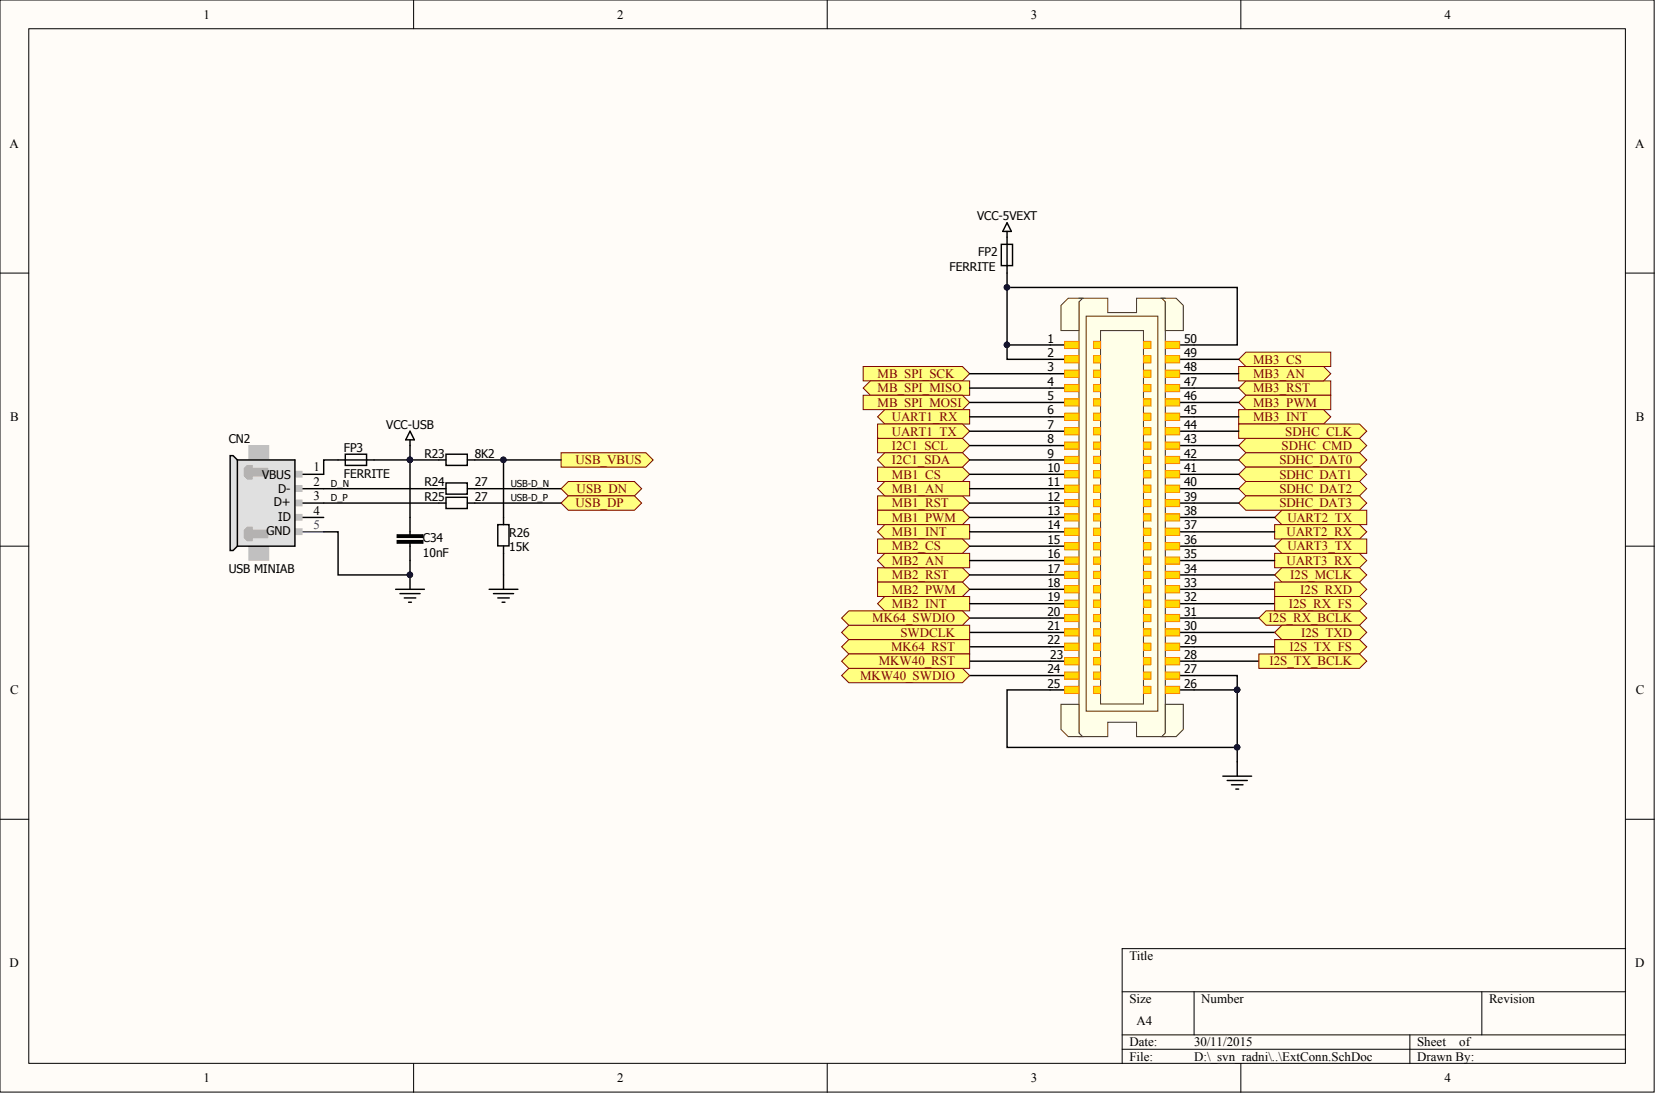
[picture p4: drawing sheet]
<svg xmlns="http://www.w3.org/2000/svg" width="292mm" height="193mm" viewBox="0 0 292 193" stroke-linecap="round" stroke-linejoin="round" font-family="sans-serif">
<defs><g id="words">
<g font-size="2.3">
<text x="35.9" y="3.3">1</text>
<text x="108.9" y="3.3">2</text>
<text x="181.8" y="3.3">3</text>
<text x="254.8" y="3.3">4</text>
<text x="1.7" y="26.1">A</text>
<text x="288.4" y="26.1">A</text>
<text x="1.8" y="74.3">B</text>
<text x="288.5" y="74.3">B</text>
<text x="55.3" y="83.2">1</text>
<text x="55.3" y="85.7">2</text>
<text x="55.3" y="88.2">3</text>
<text x="55.3" y="90.8">4</text>
<text x="1.8" y="122.5">C</text>
<text x="288.5" y="122.5">C</text>
<text x="1.7" y="170.6">D</text>
<text x="199.2" y="169.4">Title</text>
<text x="288.4" y="170.6">D</text>
<text x="199.2" y="177">Size</text>
<text x="211.9" y="177">Number</text>
<text x="262.6" y="177">Revision</text>
<text x="199.2" y="184.6">Date:</text>
<text x="200.5" y="180.8">A4</text>
<text x="210.6" y="184.6">30/11/2015</text>
<text x="250" y="184.6">Sheet</text>
<text x="257.4" y="184.6">of</text>
<text x="35.9" y="190.9">1</text>
<text x="108.9" y="190.9">2</text>
<text x="181.8" y="190.9">3</text>
<text x="199.2" y="187.1">File:</text>
<text x="210.6" y="187.1">D:\_svn_radni\..\ExtConn.SchDoc</text>
<text x="250" y="187.1">Drawn By:</text>
<text x="254.8" y="190.9">4</text>
</g>
<g font-size="2.3" fill="#800000">
<text x="221" y="64.1">MB3_CS</text>
<text x="154.8" y="66.7">MB_SPI_SCK</text>
<text x="154.8" y="69.2">MB_SPI_MISO</text>
<text x="154.8" y="71.7">MB_SPI_MOSI</text>
<text x="221" y="69.2">MB3_RST</text>
<text x="221" y="66.7">MB3_AN</text>
<text x="221" y="71.7">MB3_PWM</text>
<text x="157.3" y="74.3">UART1_RX</text>
<text x="157.3" y="76.8">UART1_TX</text>
<text x="221" y="74.3">MB3_INT</text>
<text x="226.7" y="76.8">SDHC_CLK</text>
<text x="101.5" y="81.9">USB_VBUS</text>
<text x="157.3" y="79.4">I2C1_SCL</text>
<text x="157.3" y="81.9">I2C1_SDA</text>
<text x="225.7" y="81.9">SDHC_DAT0</text>
<text x="226.1" y="79.4">SDHC_CMD</text>
<text x="101.5" y="89.5">USB_DP</text>
<text x="101.7" y="87">USB_DN</text>
<text x="157.3" y="84.4">MB1_CS</text>
<text x="157.3" y="89.5">MB1_RST</text>
<text x="157.3" y="87">MB1_AN</text>
<text x="225.7" y="84.4">SDHC_DAT1</text>
<text x="225.7" y="87">SDHC_DAT2</text>
<text x="225.7" y="89.5">SDHC_DAT3</text>
<text x="157.3" y="92">MB1_PWM</text>
<text x="157.3" y="94.6">MB1_INT</text>
<text x="226.9" y="94.6">UART2_RX</text>
<text x="227.1" y="92">UART2_TX</text>
<text x="157.3" y="97.1">MB2_CS</text>
<text x="157.3" y="99.6">MB2_AN</text>
<text x="226.9" y="99.6">UART3_RX</text>
<text x="227.1" y="97.1">UART3_TX</text>
<text x="157.3" y="102.2">MB2_RST</text>
<text x="157.3" y="104.7">MB2_PWM</text>
<text x="157.3" y="107.2">MB2_INT</text>
<text x="227.3" y="107.2">I2S_RX_FS</text>
<text x="227.6" y="102.2">I2S_MCLK</text>
<text x="229.4" y="104.7">I2S_RXD</text>
<text x="153.9" y="109.8">MK64_SWDIO</text>
<text x="158.8" y="112.3">SWDCLK</text>
<text x="223.8" y="109.8">I2S_RX_BCLK</text>
<text x="229.5" y="112.3">I2S_TXD</text>
<text x="151.7" y="119.9">MKW40_SWDIO</text>
<text x="155" y="117.4">MKW40_RST</text>
<text x="157.2" y="114.8">MK64_RST</text>
<text x="223.9" y="117.4">I2S_TX_BCLK</text>
<text x="227.5" y="114.8">I2S_TX_FS</text>
</g>
<text font-size="2.3" fill="#0000bf" x="55.3" y="93.3">5</text>
<g font-size="2.1">
<text x="172.3" y="38.9">VCC-5VEXT</text>
<text x="167.5" y="47.7">FERRITE</text>
<text x="172.6" y="45.2">FP2</text>
<text x="184.7" y="60.4">1</text>
<text x="184.7" y="65.5">3</text>
<text x="184.7" y="63">2</text>
<text x="208.8" y="63">49</text>
<text x="208.8" y="65.5">48</text>
<text x="208.8" y="60.4">50</text>
<text x="184.7" y="70.6">5</text>
<text x="184.7" y="68">4</text>
<text x="208.8" y="68">47</text>
<text x="208.8" y="70.6">46</text>
<text x="68.1" y="75.6">VCC-USB</text>
<text x="184.7" y="75.6">7</text>
<text x="184.7" y="73.1">6</text>
<text x="208.8" y="73.1">45</text>
<text x="208.8" y="75.6">44</text>
<text x="40.3" y="78.2">CN2</text>
<text x="60.6" y="79.7">FP3</text>
<text x="74.9" y="80.7">R23</text>
<text x="83.7" y="80.7">8K2</text>
<text x="184.7" y="80.7">9</text>
<text x="184.7" y="78.2">8</text>
<text x="184.7" y="83.2">10</text>
<text x="208.8" y="83.2">41</text>
<text x="208.8" y="78.2">43</text>
<text x="208.8" y="80.7">42</text>
<text x="46.2" y="84.5">VBUS</text>
<text x="48.3" y="89.3">D+</text>
<text x="49.1" y="87">D-</text>
<text x="60.6" y="84.3">FERRITE</text>
<text x="74.9" y="88.3">R25</text>
<text x="74.9" y="85.8">R24</text>
<text x="83.7" y="88.3">27</text>
<text x="83.7" y="85.8">27</text>
<text x="184.7" y="85.8">11</text>
<text x="184.7" y="88.3">12</text>
<text x="208.8" y="88.3">39</text>
<text x="208.8" y="85.8">40</text>
<text x="47" y="94.4">GND</text>
<text x="49.1" y="91.9">ID</text>
<text x="74.6" y="95.7">C34</text>
<text x="89.8" y="94.7">R26</text>
<text x="184.7" y="90.8">13</text>
<text x="184.7" y="95.9">15</text>
<text x="184.7" y="93.4">14</text>
<text x="208.8" y="93.4">37</text>
<text x="208.8" y="95.9">36</text>
<text x="208.8" y="90.8">38</text>
<text x="40.3" y="101">USB MINIAB</text>
<text x="74.6" y="98.2">10nF</text>
<text x="89.8" y="97.2">15K</text>
<text x="184.7" y="101">17</text>
<text x="184.7" y="98.5">16</text>
<text x="208.8" y="98.5">35</text>
<text x="208.8" y="101">34</text>
<text x="184.7" y="106.1">19</text>
<text x="184.7" y="103.5">18</text>
<text x="208.8" y="103.5">33</text>
<text x="208.8" y="106.1">32</text>
<text x="184.7" y="111.1">21</text>
<text x="184.7" y="108.6">20</text>
<text x="184.7" y="113.7">22</text>
<text x="208.8" y="113.7">29</text>
<text x="208.8" y="108.6">31</text>
<text x="208.8" y="111.1">30</text>
<text x="184.7" y="118.7">24</text>
<text x="185.2" y="116.2">23</text>
<text x="208.8" y="118.7">27</text>
<text x="208.8" y="116.2">28</text>
<text x="184.7" y="121.3">25</text>
<text x="208.8" y="121.3">26</text>
</g>
<g font-size="1.7">
<text x="58.4" y="85.9">D_N</text>
<text x="58.4" y="88.4">D_P</text>
<text x="90.1" y="85.9">USB-D_N</text>
<text x="90.1" y="88.4">USB-D_P</text>
</g>
</g></defs>
<g fill="#fffcf8" stroke="#000" stroke-width=".18">
<path d="M0 0h291.8v192.6h-291.8z"/>
<path d="M5.1 5.1h281.6v182.5h-281.6z"/>
</g>
<g fill="none" stroke="#000" stroke-width=".18">
<path d="M73 0v5.1M145.9 0v5.1M218.9 0v5.1M0 48.2h5.1M286.8 48.2h5M0 96.3h5.1M286.8 96.3h5M0 144.5h5.1M286.8 144.5h5M197.9 174.9h88.9M210.6 174.9v7.6M261.4 174.9v7.6"/>
<path d="M286.8 167.3h-88.9v20.3M73 187.6v5.1M145.9 187.6v5.1M197.9 182.5h88.9M197.9 185.1h88.9M218.9 187.6v5.1M248.7 182.5v5.1"/>
</g>
<g fill="none" stroke="#000" stroke-width=".25">
<path d="M185.2 60.8h2.6M185.2 63.4h2.6M185.2 65.9h2.6M185.2 68.5h2.6M185.2 71h2.6M185.2 73.5h2.6M185.2 76.1h2.6M185.2 78.6h2.6M208.1 60.8h2.5M208.1 63.4h2.5M208.1 65.9h2.5M208.1 68.5h2.5"/>
<path d="M208.1 71h2.5M208.1 73.5h2.5M208.1 76.1h2.5M208.1 78.6h2.5M185.2 81.1h2.6M185.2 83.7h2.6M185.2 86.2h2.6M185.2 88.7h2.6M185.2 91.3h2.6M185.2 93.8h2.6M185.2 96.3h2.6M185.2 98.9h2.6"/>
<path d="M208.1 81.1h2.5M208.1 83.7h2.5M208.1 86.2h2.5M208.1 88.7h2.5M208.1 91.3h2.5M208.1 93.8h2.5M208.1 96.3h2.5M208.1 98.9h2.5M185.2 101.4h2.6M185.2 103.9h2.6M185.2 106.5h2.6M185.2 109h2.6"/>
<path d="M185.2 111.6h2.6M185.2 114.1h2.6M185.2 116.6h2.6M185.2 119.2h2.6M208.1 101.4h2.5M208.1 103.9h2.5M208.1 106.5h2.5M208.1 109h2.5M208.1 111.6h2.5M208.1 114.1h2.5M208.1 116.6h2.5M208.1 119.2h2.5"/>
<path d="M185.2 121.7h2.6M208.1 121.7h2.5"/>
</g>
<path d="M190.3 52.6h5.1v2.5h5.1v-2.5h5v77.3h-5v-2.5h-5.1v2.5h-5.1z" fill-rule="evenodd" fill="#ffffe8"/>
<path d="M190.3 52.6h5.1v2.5h5.1v-2.5h5v77.3h-5v-2.5h-5.1v2.5h-5.1z" fill="none" stroke="#4d3506" stroke-width=".18"/>
<g fill="#ffffe8" stroke="#4d3506" stroke-width=".18">
<path d="M191.6 55.8h12.6v69.6h-12.6z"/>
<path d="M194.1 58.3h7.6v65.9h-7.6z"/>
</g>
<path d="M187.1 53.9l1.3-1.3h2.6l-.7 .6v5.1h-3.2z" fill-rule="evenodd" fill="#ffffe8"/>
<path d="M187.1 53.9l1.3-1.3h2.6l-.7 .6v5.1h-3.2z" fill="none" stroke="#4d3506" stroke-width=".18"/>
<path d="M204.9 52.6h2.6l1.2 1.3v4.4h-3.2v-5.1z" fill-rule="evenodd" fill="#ffffe8"/>
<path d="M204.9 52.6h2.6l1.2 1.3v4.4h-3.2v-5.1z" fill="none" stroke="#4d3506" stroke-width=".18"/>
<path d="M187.1 124.2h3.2v5.1l.7 .6h-2.6l-1.3-1.2z" fill-rule="evenodd" fill="#ffffe8"/>
<path d="M187.1 124.2h3.2v5.1l.7 .6h-2.6l-1.3-1.2z" fill="none" stroke="#4d3506" stroke-width=".18"/>
<path d="M205.5 124.2h3.2v4.5l-1.2 1.2h-2.6l.6-.6z" fill-rule="evenodd" fill="#ffffe8"/>
<path d="M205.5 124.2h3.2v4.5l-1.2 1.2h-2.6l.6-.6z" fill="none" stroke="#4d3506" stroke-width=".18"/>
<path d="M205.5 60.2h2.6v1.3h-2.6z" fill-rule="evenodd" fill="#ffd900"/>
<path d="M205.5 60.2h2.6v1.3h-2.6z" fill="none" stroke="#fd8300" stroke-width=".18"/>
<path d="M205.5 62.7h2.6v1.3h-2.6z" fill-rule="evenodd" fill="#ffd900"/>
<path d="M205.5 62.7h2.6v1.3h-2.6z" fill="none" stroke="#fd8300" stroke-width=".18"/>
<path d="M205.5 65.3h2.6v1.3h-2.6z" fill-rule="evenodd" fill="#ffd900"/>
<path d="M205.5 65.3h2.6v1.3h-2.6z" fill="none" stroke="#fd8300" stroke-width=".18"/>
<path d="M205.5 67.8h2.6v1.3h-2.6z" fill-rule="evenodd" fill="#ffd900"/>
<path d="M205.5 67.8h2.6v1.3h-2.6z" fill="none" stroke="#fd8300" stroke-width=".18"/>
<path d="M205.5 70.4h2.6v1.2h-2.6z" fill-rule="evenodd" fill="#ffd900"/>
<path d="M205.5 70.4h2.6v1.2h-2.6z" fill="none" stroke="#fd8300" stroke-width=".18"/>
<path d="M205.5 72.9h2.6v1.3h-2.6z" fill-rule="evenodd" fill="#ffd900"/>
<path d="M205.5 72.9h2.6v1.3h-2.6z" fill="none" stroke="#fd8300" stroke-width=".18"/>
<path d="M205.5 75.4h2.6v1.3h-2.6z" fill-rule="evenodd" fill="#ffd900"/>
<path d="M205.5 75.4h2.6v1.3h-2.6z" fill="none" stroke="#fd8300" stroke-width=".18"/>
<path d="M205.5 78h2.6v1.2h-2.6z" fill-rule="evenodd" fill="#ffd900"/>
<path d="M205.5 78h2.6v1.2h-2.6z" fill="none" stroke="#fd8300" stroke-width=".18"/>
<path d="M205.5 80.5h2.6v1.3h-2.6z" fill-rule="evenodd" fill="#ffd900"/>
<path d="M205.5 80.5h2.6v1.3h-2.6z" fill="none" stroke="#fd8300" stroke-width=".18"/>
<path d="M205.5 83h2.6v1.3h-2.6z" fill-rule="evenodd" fill="#ffd900"/>
<path d="M205.5 83h2.6v1.3h-2.6z" fill="none" stroke="#fd8300" stroke-width=".18"/>
<path d="M205.5 88.1h2.6v1.3h-2.6z" fill-rule="evenodd" fill="#ffd900"/>
<path d="M205.5 88.1h2.6v1.3h-2.6z" fill="none" stroke="#fd8300" stroke-width=".18"/>
<path d="M205.5 93.2h2.6v1.2h-2.6z" fill-rule="evenodd" fill="#ffd900"/>
<path d="M205.5 93.2h2.6v1.2h-2.6z" fill="none" stroke="#fd8300" stroke-width=".18"/>
<path d="M205.5 98.2h2.6v1.3h-2.6z" fill-rule="evenodd" fill="#ffd900"/>
<path d="M205.5 98.2h2.6v1.3h-2.6z" fill="none" stroke="#fd8300" stroke-width=".18"/>
<path d="M205.5 103.3h2.6v1.3h-2.6z" fill-rule="evenodd" fill="#ffd900"/>
<path d="M205.5 103.3h2.6v1.3h-2.6z" fill="none" stroke="#fd8300" stroke-width=".18"/>
<path d="M205.5 108.4h2.6v1.3h-2.6z" fill-rule="evenodd" fill="#ffd900"/>
<path d="M205.5 108.4h2.6v1.3h-2.6z" fill="none" stroke="#fd8300" stroke-width=".18"/>
<path d="M205.5 113.5h2.6v1.2h-2.6z" fill-rule="evenodd" fill="#ffd900"/>
<path d="M205.5 113.5h2.6v1.2h-2.6z" fill="none" stroke="#fd8300" stroke-width=".18"/>
<path d="M205.5 118.5h2.6v1.3h-2.6z" fill-rule="evenodd" fill="#ffd900"/>
<path d="M205.5 118.5h2.6v1.3h-2.6z" fill="none" stroke="#fd8300" stroke-width=".18"/>
<path d="M205.5 85.6h2.6v1.2h-2.6z" fill-rule="evenodd" fill="#ffd900"/>
<path d="M205.5 85.6h2.6v1.2h-2.6z" fill="none" stroke="#fd8300" stroke-width=".18"/>
<path d="M205.5 90.6h2.6v1.3h-2.6z" fill-rule="evenodd" fill="#ffd900"/>
<path d="M205.5 90.6h2.6v1.3h-2.6z" fill="none" stroke="#fd8300" stroke-width=".18"/>
<path d="M205.5 95.7h2.6v1.3h-2.6z" fill-rule="evenodd" fill="#ffd900"/>
<path d="M205.5 95.7h2.6v1.3h-2.6z" fill="none" stroke="#fd8300" stroke-width=".18"/>
<path d="M205.5 100.8h2.6v1.2h-2.6z" fill-rule="evenodd" fill="#ffd900"/>
<path d="M205.5 100.8h2.6v1.2h-2.6z" fill="none" stroke="#fd8300" stroke-width=".18"/>
<path d="M205.5 105.8h2.6v1.3h-2.6z" fill-rule="evenodd" fill="#ffd900"/>
<path d="M205.5 105.8h2.6v1.3h-2.6z" fill="none" stroke="#fd8300" stroke-width=".18"/>
<path d="M205.5 110.9h2.6v1.3h-2.6z" fill-rule="evenodd" fill="#ffd900"/>
<path d="M205.5 110.9h2.6v1.3h-2.6z" fill="none" stroke="#fd8300" stroke-width=".18"/>
<path d="M205.5 116h2.6v1.3h-2.6z" fill-rule="evenodd" fill="#ffd900"/>
<path d="M205.5 116h2.6v1.3h-2.6z" fill="none" stroke="#fd8300" stroke-width=".18"/>
<path d="M205.5 121.1h2.6v1.2h-2.6z" fill-rule="evenodd" fill="#ffd900"/>
<path d="M205.5 121.1h2.6v1.2h-2.6z" fill="none" stroke="#fd8300" stroke-width=".18"/>
<path d="M187.8 60.2h2.5v1.3h-2.5z" fill-rule="evenodd" fill="#ffd900"/>
<path d="M187.8 60.2h2.5v1.3h-2.5z" fill="none" stroke="#fd8300" stroke-width=".18"/>
<path d="M187.8 62.7h2.5v1.3h-2.5z" fill-rule="evenodd" fill="#ffd900"/>
<path d="M187.8 62.7h2.5v1.3h-2.5z" fill="none" stroke="#fd8300" stroke-width=".18"/>
<path d="M187.8 65.3h2.5v1.3h-2.5z" fill-rule="evenodd" fill="#ffd900"/>
<path d="M187.8 65.3h2.5v1.3h-2.5z" fill="none" stroke="#fd8300" stroke-width=".18"/>
<path d="M187.8 67.8h2.5v1.3h-2.5z" fill-rule="evenodd" fill="#ffd900"/>
<path d="M187.8 67.8h2.5v1.3h-2.5z" fill="none" stroke="#fd8300" stroke-width=".18"/>
<path d="M187.8 70.4h2.5v1.2h-2.5z" fill-rule="evenodd" fill="#ffd900"/>
<path d="M187.8 70.4h2.5v1.2h-2.5z" fill="none" stroke="#fd8300" stroke-width=".18"/>
<path d="M187.8 72.9h2.5v1.3h-2.5z" fill-rule="evenodd" fill="#ffd900"/>
<path d="M187.8 72.9h2.5v1.3h-2.5z" fill="none" stroke="#fd8300" stroke-width=".18"/>
<path d="M187.8 75.4h2.5v1.3h-2.5z" fill-rule="evenodd" fill="#ffd900"/>
<path d="M187.8 75.4h2.5v1.3h-2.5z" fill="none" stroke="#fd8300" stroke-width=".18"/>
<path d="M187.8 78h2.5v1.2h-2.5z" fill-rule="evenodd" fill="#ffd900"/>
<path d="M187.8 78h2.5v1.2h-2.5z" fill="none" stroke="#fd8300" stroke-width=".18"/>
<path d="M187.8 80.5h2.5v1.3h-2.5z" fill-rule="evenodd" fill="#ffd900"/>
<path d="M187.8 80.5h2.5v1.3h-2.5z" fill="none" stroke="#fd8300" stroke-width=".18"/>
<path d="M187.8 83h2.5v1.3h-2.5z" fill-rule="evenodd" fill="#ffd900"/>
<path d="M187.8 83h2.5v1.3h-2.5z" fill="none" stroke="#fd8300" stroke-width=".18"/>
<path d="M187.8 88.1h2.5v1.3h-2.5z" fill-rule="evenodd" fill="#ffd900"/>
<path d="M187.8 88.1h2.5v1.3h-2.5z" fill="none" stroke="#fd8300" stroke-width=".18"/>
<path d="M187.8 93.2h2.5v1.2h-2.5z" fill-rule="evenodd" fill="#ffd900"/>
<path d="M187.8 93.2h2.5v1.2h-2.5z" fill="none" stroke="#fd8300" stroke-width=".18"/>
<path d="M187.8 98.2h2.5v1.3h-2.5z" fill-rule="evenodd" fill="#ffd900"/>
<path d="M187.8 98.2h2.5v1.3h-2.5z" fill="none" stroke="#fd8300" stroke-width=".18"/>
<path d="M187.8 103.3h2.5v1.3h-2.5z" fill-rule="evenodd" fill="#ffd900"/>
<path d="M187.8 103.3h2.5v1.3h-2.5z" fill="none" stroke="#fd8300" stroke-width=".18"/>
<path d="M187.8 108.4h2.5v1.3h-2.5z" fill-rule="evenodd" fill="#ffd900"/>
<path d="M187.8 108.4h2.5v1.3h-2.5z" fill="none" stroke="#fd8300" stroke-width=".18"/>
<path d="M187.8 113.5h2.5v1.2h-2.5z" fill-rule="evenodd" fill="#ffd900"/>
<path d="M187.8 113.5h2.5v1.2h-2.5z" fill="none" stroke="#fd8300" stroke-width=".18"/>
<path d="M187.8 118.5h2.5v1.3h-2.5z" fill-rule="evenodd" fill="#ffd900"/>
<path d="M187.8 118.5h2.5v1.3h-2.5z" fill="none" stroke="#fd8300" stroke-width=".18"/>
<path d="M187.8 110.9h2.5v1.3h-2.5z" fill-rule="evenodd" fill="#ffd900"/>
<path d="M187.8 110.9h2.5v1.3h-2.5z" fill="none" stroke="#fd8300" stroke-width=".18"/>
<path d="M187.8 90.6h2.5v1.3h-2.5z" fill-rule="evenodd" fill="#ffd900"/>
<path d="M187.8 90.6h2.5v1.3h-2.5z" fill="none" stroke="#fd8300" stroke-width=".18"/>
<path d="M187.8 95.7h2.5v1.3h-2.5z" fill-rule="evenodd" fill="#ffd900"/>
<path d="M187.8 95.7h2.5v1.3h-2.5z" fill="none" stroke="#fd8300" stroke-width=".18"/>
<path d="M187.8 100.8h2.5v1.2h-2.5z" fill-rule="evenodd" fill="#ffd900"/>
<path d="M187.8 100.8h2.5v1.2h-2.5z" fill="none" stroke="#fd8300" stroke-width=".18"/>
<path d="M187.8 105.8h2.5v1.3h-2.5z" fill-rule="evenodd" fill="#ffd900"/>
<path d="M187.8 105.8h2.5v1.3h-2.5z" fill="none" stroke="#fd8300" stroke-width=".18"/>
<path d="M187.8 85.6h2.5v1.2h-2.5z" fill-rule="evenodd" fill="#ffd900"/>
<path d="M187.8 85.6h2.5v1.2h-2.5z" fill="none" stroke="#fd8300" stroke-width=".18"/>
<path d="M187.8 116h2.5v1.3h-2.5z" fill-rule="evenodd" fill="#ffd900"/>
<path d="M187.8 116h2.5v1.3h-2.5z" fill="none" stroke="#fd8300" stroke-width=".18"/>
<path d="M187.8 121.1h2.5v1.2h-2.5z" fill-rule="evenodd" fill="#ffd900"/>
<path d="M187.8 121.1h2.5v1.2h-2.5z" fill="none" stroke="#fd8300" stroke-width=".18"/>
<path d="M192.9 62.7h1.2v1.3h-1.2z" fill-rule="evenodd" fill="#ffd900"/>
<path d="M192.9 62.7h1.2v1.3h-1.2z" fill="none" stroke="#fd8300" stroke-width=".18"/>
<path d="M192.9 60.2h1.2v1.3h-1.2z" fill-rule="evenodd" fill="#ffd900"/>
<path d="M192.9 60.2h1.2v1.3h-1.2z" fill="none" stroke="#fd8300" stroke-width=".18"/>
<path d="M192.9 65.3h1.2v1.3h-1.2z" fill-rule="evenodd" fill="#ffd900"/>
<path d="M192.9 65.3h1.2v1.3h-1.2z" fill="none" stroke="#fd8300" stroke-width=".18"/>
<path d="M192.9 67.8h1.2v1.3h-1.2z" fill-rule="evenodd" fill="#ffd900"/>
<path d="M192.9 67.8h1.2v1.3h-1.2z" fill="none" stroke="#fd8300" stroke-width=".18"/>
<path d="M192.9 70.4h1.2v1.2h-1.2z" fill-rule="evenodd" fill="#ffd900"/>
<path d="M192.9 70.4h1.2v1.2h-1.2z" fill="none" stroke="#fd8300" stroke-width=".18"/>
<path d="M192.9 75.4h1.2v1.3h-1.2z" fill-rule="evenodd" fill="#ffd900"/>
<path d="M192.9 75.4h1.2v1.3h-1.2z" fill="none" stroke="#fd8300" stroke-width=".18"/>
<path d="M192.9 72.9h1.2v1.3h-1.2z" fill-rule="evenodd" fill="#ffd900"/>
<path d="M192.9 72.9h1.2v1.3h-1.2z" fill="none" stroke="#fd8300" stroke-width=".18"/>
<path d="M192.9 78h1.2v1.2h-1.2z" fill-rule="evenodd" fill="#ffd900"/>
<path d="M192.9 78h1.2v1.2h-1.2z" fill="none" stroke="#fd8300" stroke-width=".18"/>
<path d="M192.9 80.5h1.2v1.3h-1.2z" fill-rule="evenodd" fill="#ffd900"/>
<path d="M192.9 80.5h1.2v1.3h-1.2z" fill="none" stroke="#fd8300" stroke-width=".18"/>
<path d="M192.9 83h1.2v1.3h-1.2z" fill-rule="evenodd" fill="#ffd900"/>
<path d="M192.9 83h1.2v1.3h-1.2z" fill="none" stroke="#fd8300" stroke-width=".18"/>
<path d="M192.9 88.1h1.2v1.3h-1.2z" fill-rule="evenodd" fill="#ffd900"/>
<path d="M192.9 88.1h1.2v1.3h-1.2z" fill="none" stroke="#fd8300" stroke-width=".18"/>
<path d="M192.9 85.6h1.2v1.2h-1.2z" fill-rule="evenodd" fill="#ffd900"/>
<path d="M192.9 85.6h1.2v1.2h-1.2z" fill="none" stroke="#fd8300" stroke-width=".18"/>
<path d="M192.9 90.6h1.2v1.3h-1.2z" fill-rule="evenodd" fill="#ffd900"/>
<path d="M192.9 90.6h1.2v1.3h-1.2z" fill="none" stroke="#fd8300" stroke-width=".18"/>
<path d="M192.9 93.2h1.2v1.2h-1.2z" fill-rule="evenodd" fill="#ffd900"/>
<path d="M192.9 93.2h1.2v1.2h-1.2z" fill="none" stroke="#fd8300" stroke-width=".18"/>
<path d="M192.9 95.7h1.2v1.3h-1.2z" fill-rule="evenodd" fill="#ffd900"/>
<path d="M192.9 95.7h1.2v1.3h-1.2z" fill="none" stroke="#fd8300" stroke-width=".18"/>
<path d="M192.9 100.8h1.2v1.2h-1.2z" fill-rule="evenodd" fill="#ffd900"/>
<path d="M192.9 100.8h1.2v1.2h-1.2z" fill="none" stroke="#fd8300" stroke-width=".18"/>
<path d="M192.9 98.2h1.2v1.3h-1.2z" fill-rule="evenodd" fill="#ffd900"/>
<path d="M192.9 98.2h1.2v1.3h-1.2z" fill="none" stroke="#fd8300" stroke-width=".18"/>
<path d="M192.9 103.3h1.2v1.3h-1.2z" fill-rule="evenodd" fill="#ffd900"/>
<path d="M192.9 103.3h1.2v1.3h-1.2z" fill="none" stroke="#fd8300" stroke-width=".18"/>
<path d="M192.9 105.8h1.2v1.3h-1.2z" fill-rule="evenodd" fill="#ffd900"/>
<path d="M192.9 105.8h1.2v1.3h-1.2z" fill="none" stroke="#fd8300" stroke-width=".18"/>
<path d="M192.9 108.4h1.2v1.3h-1.2z" fill-rule="evenodd" fill="#ffd900"/>
<path d="M192.9 108.4h1.2v1.3h-1.2z" fill="none" stroke="#fd8300" stroke-width=".18"/>
<path d="M192.9 113.5h1.2v1.2h-1.2z" fill-rule="evenodd" fill="#ffd900"/>
<path d="M192.9 113.5h1.2v1.2h-1.2z" fill="none" stroke="#fd8300" stroke-width=".18"/>
<path d="M192.9 110.9h1.2v1.3h-1.2z" fill-rule="evenodd" fill="#ffd900"/>
<path d="M192.9 110.9h1.2v1.3h-1.2z" fill="none" stroke="#fd8300" stroke-width=".18"/>
<path d="M192.9 116h1.2v1.3h-1.2z" fill-rule="evenodd" fill="#ffd900"/>
<path d="M192.9 116h1.2v1.3h-1.2z" fill="none" stroke="#fd8300" stroke-width=".18"/>
<path d="M192.9 118.5h1.2v1.3h-1.2z" fill-rule="evenodd" fill="#ffd900"/>
<path d="M192.9 118.5h1.2v1.3h-1.2z" fill="none" stroke="#fd8300" stroke-width=".18"/>
<path d="M192.9 121.1h1.2v1.2h-1.2z" fill-rule="evenodd" fill="#ffd900"/>
<path d="M192.9 121.1h1.2v1.2h-1.2z" fill="none" stroke="#fd8300" stroke-width=".18"/>
<path d="M201.7 113.5h1.3v1.2h-1.3z" fill-rule="evenodd" fill="#ffd900"/>
<path d="M201.7 113.5h1.3v1.2h-1.3z" fill="none" stroke="#fd8300" stroke-width=".18"/>
<path d="M201.7 110.9h1.3v1.3h-1.3z" fill-rule="evenodd" fill="#ffd900"/>
<path d="M201.7 110.9h1.3v1.3h-1.3z" fill="none" stroke="#fd8300" stroke-width=".18"/>
<path d="M201.7 116h1.3v1.3h-1.3z" fill-rule="evenodd" fill="#ffd900"/>
<path d="M201.7 116h1.3v1.3h-1.3z" fill="none" stroke="#fd8300" stroke-width=".18"/>
<path d="M201.7 118.5h1.3v1.3h-1.3z" fill-rule="evenodd" fill="#ffd900"/>
<path d="M201.7 118.5h1.3v1.3h-1.3z" fill="none" stroke="#fd8300" stroke-width=".18"/>
<path d="M201.7 121.1h1.3v1.2h-1.3z" fill-rule="evenodd" fill="#ffd900"/>
<path d="M201.7 121.1h1.3v1.2h-1.3z" fill="none" stroke="#fd8300" stroke-width=".18"/>
<path d="M201.7 100.8h1.3v1.2h-1.3z" fill-rule="evenodd" fill="#ffd900"/>
<path d="M201.7 100.8h1.3v1.2h-1.3z" fill="none" stroke="#fd8300" stroke-width=".18"/>
<path d="M201.7 98.2h1.3v1.3h-1.3z" fill-rule="evenodd" fill="#ffd900"/>
<path d="M201.7 98.2h1.3v1.3h-1.3z" fill="none" stroke="#fd8300" stroke-width=".18"/>
<path d="M201.7 103.3h1.3v1.3h-1.3z" fill-rule="evenodd" fill="#ffd900"/>
<path d="M201.7 103.3h1.3v1.3h-1.3z" fill="none" stroke="#fd8300" stroke-width=".18"/>
<path d="M201.7 105.8h1.3v1.3h-1.3z" fill-rule="evenodd" fill="#ffd900"/>
<path d="M201.7 105.8h1.3v1.3h-1.3z" fill="none" stroke="#fd8300" stroke-width=".18"/>
<path d="M201.7 108.4h1.3v1.3h-1.3z" fill-rule="evenodd" fill="#ffd900"/>
<path d="M201.7 108.4h1.3v1.3h-1.3z" fill="none" stroke="#fd8300" stroke-width=".18"/>
<path d="M201.7 88.1h1.3v1.3h-1.3z" fill-rule="evenodd" fill="#ffd900"/>
<path d="M201.7 88.1h1.3v1.3h-1.3z" fill="none" stroke="#fd8300" stroke-width=".18"/>
<path d="M201.7 85.6h1.3v1.2h-1.3z" fill-rule="evenodd" fill="#ffd900"/>
<path d="M201.7 85.6h1.3v1.2h-1.3z" fill="none" stroke="#fd8300" stroke-width=".18"/>
<path d="M201.7 90.6h1.3v1.3h-1.3z" fill-rule="evenodd" fill="#ffd900"/>
<path d="M201.7 90.6h1.3v1.3h-1.3z" fill="none" stroke="#fd8300" stroke-width=".18"/>
<path d="M201.7 93.2h1.3v1.2h-1.3z" fill-rule="evenodd" fill="#ffd900"/>
<path d="M201.7 93.2h1.3v1.2h-1.3z" fill="none" stroke="#fd8300" stroke-width=".18"/>
<path d="M201.7 95.7h1.3v1.3h-1.3z" fill-rule="evenodd" fill="#ffd900"/>
<path d="M201.7 95.7h1.3v1.3h-1.3z" fill="none" stroke="#fd8300" stroke-width=".18"/>
<path d="M201.7 75.4h1.3v1.3h-1.3z" fill-rule="evenodd" fill="#ffd900"/>
<path d="M201.7 75.4h1.3v1.3h-1.3z" fill="none" stroke="#fd8300" stroke-width=".18"/>
<path d="M201.7 72.9h1.3v1.3h-1.3z" fill-rule="evenodd" fill="#ffd900"/>
<path d="M201.7 72.9h1.3v1.3h-1.3z" fill="none" stroke="#fd8300" stroke-width=".18"/>
<path d="M201.7 78h1.3v1.2h-1.3z" fill-rule="evenodd" fill="#ffd900"/>
<path d="M201.7 78h1.3v1.2h-1.3z" fill="none" stroke="#fd8300" stroke-width=".18"/>
<path d="M201.7 80.5h1.3v1.3h-1.3z" fill-rule="evenodd" fill="#ffd900"/>
<path d="M201.7 80.5h1.3v1.3h-1.3z" fill="none" stroke="#fd8300" stroke-width=".18"/>
<path d="M201.7 83h1.3v1.3h-1.3z" fill-rule="evenodd" fill="#ffd900"/>
<path d="M201.7 83h1.3v1.3h-1.3z" fill="none" stroke="#fd8300" stroke-width=".18"/>
<path d="M201.7 62.7h1.3v1.3h-1.3z" fill-rule="evenodd" fill="#ffd900"/>
<path d="M201.7 62.7h1.3v1.3h-1.3z" fill="none" stroke="#fd8300" stroke-width=".18"/>
<path d="M201.7 60.2h1.3v1.3h-1.3z" fill-rule="evenodd" fill="#ffd900"/>
<path d="M201.7 60.2h1.3v1.3h-1.3z" fill="none" stroke="#fd8300" stroke-width=".18"/>
<path d="M201.7 65.3h1.3v1.3h-1.3z" fill-rule="evenodd" fill="#ffd900"/>
<path d="M201.7 65.3h1.3v1.3h-1.3z" fill="none" stroke="#fd8300" stroke-width=".18"/>
<path d="M201.7 67.8h1.3v1.3h-1.3z" fill-rule="evenodd" fill="#ffd900"/>
<path d="M201.7 67.8h1.3v1.3h-1.3z" fill="none" stroke="#fd8300" stroke-width=".18"/>
<path d="M201.7 70.4h1.3v1.2h-1.3z" fill-rule="evenodd" fill="#ffd900"/>
<path d="M201.7 70.4h1.3v1.2h-1.3z" fill="none" stroke="#fd8300" stroke-width=".18"/>
<g fill="none" stroke="#000" stroke-width=".25">
<path d="M72.3 78.6v2.5h-12.7M53.3 88.7h25.4M53.3 86.2h25.4M53.3 83.7h3.8M53.3 91.3h3.8M57.1 93.8h2.5v7.6h12.7v-5.6M60.9 80.1h3.8v2h-3.8zM72.3 81.1v13.2M78.7 87.7h3.7v2h-3.7zM78.7 85.2h3.7v2h-3.7zM82.5 88.7h1.2M82.5 86.2h1.2"/>
<path d="M69.8 103.9h5.1M70.5 104.7h3.6M71.3 105.5h2M72.1 106.2h.5M72.3 101.4v2.5"/>
</g>
<g fill="#000080" stroke="#000080" stroke-width=".18">
<circle cx="72.3" cy="101.4" r=".48"/>
<circle cx="72.3" cy="81.1" r=".48"/>
</g>
<g fill="#000">
<path d="M70 94.3h4.6v.5h-4.6z" fill-rule="evenodd"/>
<path d="M70 95.3h4.6v.5h-4.6z" fill-rule="evenodd"/>
</g>
<path d="M70 94.3h4.6v.5h-4.6zM70 95.3h4.6v.5h-4.6z" fill="none" stroke="#000" stroke-width=".18"/>
<g fill="#c0c0c0" stroke="#c0c0c0" stroke-width=".18">
<path d="M43.9 78.6h3.5v2.5h-3.5z"/>
<path d="M43.9 96.3h3.5v2.5h-3.5z"/>
</g>
<path d="M53.3 93.8h3.8" fill="none" stroke="#0000bf" stroke-width=".25"/>
<g fill="#c0c0c0" stroke="#c0c0c0" stroke-width=".25">
<path d="M50.8 93.3h2.4v1h-2.4z"/>
<path d="M50.8 90.8h2.4v.9h-2.4z"/>
<path d="M50.8 88.2h2.4v1h-2.4z"/>
<path d="M50.8 85.7h2.4v1h-2.4z"/>
<path d="M50.8 83.2h2.4v.9h-2.4z"/>
</g>
<path d="M40.6 81.1h11.4v15.2h-11.4z" fill="#e0e0e0" stroke="#e0e0e0" stroke-width=".25"/>
<path d="M43.1 82.7l.5-.6h.8v.6h2.8v1.2h-2.8v.5h-.8l-.5-.5z" fill="none" stroke="#b0b0b0" stroke-width=".25"/>
<path d="M43.1 82.7h4v1.2h-4z" fill="#b0b0b0" stroke="#b0b0b0" stroke-width=".18"/>
<path d="M43.1 82.7l.5-.6h.8v2.3h-.8l-.5-.5z" fill-rule="evenodd" fill="#b0b0b0"/>
<path d="M43.1 82.7l.5-.6h.8v2.3h-.8l-.5-.5zM43.1 93.6l.5-.6h.8v.6h2.8v1.2h-2.8v.5h-.8l-.5-.5z" fill="none" stroke="#b0b0b0" stroke-width=".25"/>
<path d="M43.1 93.6h4v1.2h-4z" fill="#b0b0b0" stroke="#b0b0b0" stroke-width=".18"/>
<path d="M43.1 93.6l.5-.6h.8v2.3h-.8l-.5-.5z" fill-rule="evenodd" fill="#b0b0b0"/>
<path d="M43.1 93.6l.5-.6h.8v2.3h-.8l-.5-.5z" fill="none" stroke="#b0b0b0" stroke-width=".25"/>
<path d="M40.6 80.4h.5l1 1h-1.5z" fill-rule="evenodd" fill="#e0e0e0"/>
<path d="M40.6 80.4h.5l1 1h-1.5z" fill="none" stroke="#e0e0e0" stroke-width=".25"/>
<path d="M40.6 96.1h1.5l-1 1h-.5z" fill-rule="evenodd" fill="#e0e0e0"/>
<path d="M40.6 96.1h1.5l-1 1h-.5z" fill="none" stroke="#e0e0e0" stroke-width=".25"/>
<path d="M72.3 76.1l.8 1.5h-1.5zM72.3 77.6v1M41.9 81.1l-.8-.7h-.5v16.7h.5l.8-.8M41.9 81.1h10.1v15.2h-10.1M41.9 81.1v15.2M59.6 81.1h-2.5v2.6M72.3 81.1h6.4M78.7 80.1h3.7v2h-3.7zM82.5 81.1h1.2M83.7 86.2h15.3M83.7 88.7h15.3" fill="none" stroke="#000" stroke-width=".25"/>
<circle cx="72.3" cy="81.1" r=".48" fill="#000080" stroke="#000080" stroke-width=".18"/>
<g fill="#ffff80" stroke="#800000" stroke-width=".18">
<path d="M99 86.2l1.2-1.3h11.7l1.3 1.3-1.3 1.3h-11.7z" fill-rule="evenodd"/>
<path d="M99 88.7l1.2-1.2h11.7l1.3 1.2-1.3 1.3h-11.7z" fill-rule="evenodd"/>
<path d="M99 79.9h14.9l1.3 1.2-1.3 1.3h-14.9z" fill-rule="evenodd"/>
</g>
<path d="M177.6 39.3l.8 1.5h-1.5zM176.6 43.1h2v3.8h-2zM177.6 40.8v7.4M177.6 60.8h7.6M210.6 121.7h7.6M215.7 136.9h5.1M216.5 137.7h3.5M217.2 138.4h2.1M218 139.2h.5M218.2 134.4v2.5" fill="none" stroke="#000" stroke-width=".25"/>
<g fill="#000080" stroke="#000080" stroke-width=".18">
<circle cx="177.6" cy="60.8" r=".48"/>
<circle cx="218.2" cy="121.7" r=".48"/>
</g>
<path d="M154.8 82.4h15l1.2 1.3-1.2 1.2h-15z" fill-rule="evenodd" fill="#ffff80" stroke="#800000" stroke-width=".18"/>
<path d="M171 83.7h14.2" fill="none" stroke="#000" stroke-width=".25"/>
<path d="M154.8 87.5h15l1.2 1.2-1.2 1.3h-15z" fill-rule="evenodd" fill="#ffff80" stroke="#800000" stroke-width=".18"/>
<path d="M171 88.7h14.2" fill="none" stroke="#000" stroke-width=".25"/>
<path d="M154.8 86.2l1.3-1.3h14.9v2.6h-14.9z" fill-rule="evenodd" fill="#ffff80" stroke="#800000" stroke-width=".18"/>
<path d="M171 86.2h14.2" fill="none" stroke="#000" stroke-width=".25"/>
<path d="M154.8 90h15l1.2 1.3-1.2 1.2h-15z" fill-rule="evenodd" fill="#ffff80" stroke="#800000" stroke-width=".18"/>
<path d="M171 91.3h14.2" fill="none" stroke="#000" stroke-width=".25"/>
<path d="M154.8 93.8l1.3-1.3h14.9v2.6h-14.9z" fill-rule="evenodd" fill="#ffff80" stroke="#800000" stroke-width=".18"/>
<path d="M171 93.8h14.2" fill="none" stroke="#000" stroke-width=".25"/>
<path d="M152.3 64.6h17.5l1.2 1.3-1.2 1.3h-17.5z" fill-rule="evenodd" fill="#ffff80" stroke="#800000" stroke-width=".18"/>
<path d="M171 65.9h14.2" fill="none" stroke="#000" stroke-width=".25"/>
<path d="M152.3 68.5l1.2-1.3h17.5v2.5h-17.5z" fill-rule="evenodd" fill="#ffff80" stroke="#800000" stroke-width=".18"/>
<path d="M171 68.5h14.2" fill="none" stroke="#000" stroke-width=".25"/>
<path d="M152.3 69.7h17.5l1.2 1.3-1.2 1.3h-17.5z" fill-rule="evenodd" fill="#ffff80" stroke="#800000" stroke-width=".18"/>
<path d="M171 71h14.2" fill="none" stroke="#000" stroke-width=".25"/>
<path d="M154.8 73.5l1.3-1.2h14.9v2.5h-14.9z" fill-rule="evenodd" fill="#ffff80" stroke="#800000" stroke-width=".18"/>
<path d="M171 73.5h14.2" fill="none" stroke="#000" stroke-width=".25"/>
<path d="M154.8 74.8h15l1.2 1.3-1.2 1.2h-15z" fill-rule="evenodd" fill="#ffff80" stroke="#800000" stroke-width=".18"/>
<path d="M171 76.1h14.2" fill="none" stroke="#000" stroke-width=".25"/>
<path d="M154.8 77.3h15l1.2 1.3-1.2 1.3h-15z" fill-rule="evenodd" fill="#ffff80" stroke="#800000" stroke-width=".18"/>
<path d="M171 78.6h14.2" fill="none" stroke="#000" stroke-width=".25"/>
<path d="M154.8 81.1l1.3-1.2h13.7l1.2 1.2-1.2 1.3h-13.7z" fill-rule="evenodd" fill="#ffff80" stroke="#800000" stroke-width=".18"/>
<path d="M171 81.1h14.2" fill="none" stroke="#000" stroke-width=".25"/>
<path d="M154.8 95.1h15l1.2 1.2-1.2 1.3h-15z" fill-rule="evenodd" fill="#ffff80" stroke="#800000" stroke-width=".18"/>
<path d="M171 96.3h14.2" fill="none" stroke="#000" stroke-width=".25"/>
<path d="M154.8 100.1h15l1.2 1.3-1.2 1.3h-15z" fill-rule="evenodd" fill="#ffff80" stroke="#800000" stroke-width=".18"/>
<path d="M171 101.4h14.2" fill="none" stroke="#000" stroke-width=".25"/>
<path d="M154.8 98.9l1.3-1.3h14.9v2.5h-14.9z" fill-rule="evenodd" fill="#ffff80" stroke="#800000" stroke-width=".18"/>
<path d="M171 98.9h14.2" fill="none" stroke="#000" stroke-width=".25"/>
<path d="M154.8 102.7h15l1.2 1.2-1.2 1.3h-15z" fill-rule="evenodd" fill="#ffff80" stroke="#800000" stroke-width=".18"/>
<path d="M171 103.9h14.2" fill="none" stroke="#000" stroke-width=".25"/>
<path d="M154.8 106.5l1.3-1.3h14.9v2.6h-14.9z" fill-rule="evenodd" fill="#ffff80" stroke="#800000" stroke-width=".18"/>
<path d="M171 106.5h14.2" fill="none" stroke="#000" stroke-width=".25"/>
<path d="M218.5 63.4l1.3-1.3h14.9v2.5h-14.9z" fill-rule="evenodd" fill="#ffff80" stroke="#800000" stroke-width=".18"/>
<path d="M171 109h14.2" fill="none" stroke="#000" stroke-width=".25"/>
<path d="M218.5 68.5l1.3-1.3h14.9v2.5h-14.9z" fill-rule="evenodd" fill="#ffff80" stroke="#800000" stroke-width=".18"/>
<path d="M171 114.1h14.2" fill="none" stroke="#000" stroke-width=".25"/>
<path d="M218.5 64.6h15l1.2 1.3-1.2 1.3h-15z" fill-rule="evenodd" fill="#ffff80" stroke="#800000" stroke-width=".18"/>
<path d="M171 111.6h14.2" fill="none" stroke="#000" stroke-width=".25"/>
<path d="M218.5 71l1.3-1.3h14.9v2.6h-14.9z" fill-rule="evenodd" fill="#ffff80" stroke="#800000" stroke-width=".18"/>
<path d="M171 116.6h14.2" fill="none" stroke="#000" stroke-width=".25"/>
<path d="M218.5 72.3h15l1.2 1.2-1.2 1.3h-15z" fill-rule="evenodd" fill="#ffff80" stroke="#800000" stroke-width=".18"/>
<path d="M171 119.2h14.2" fill="none" stroke="#000" stroke-width=".25"/>
<g fill="#ffff80" stroke="#800000" stroke-width=".18">
<path d="M148.5 111.6l1.2-1.3h21.3v2.5h-21.3z" fill-rule="evenodd"/>
<path d="M148.5 109l1.2-1.2h20.1l1.2 1.2-1.2 1.3h-20.1z" fill-rule="evenodd"/>
<path d="M148.5 119.2l1.2-1.3h20.1l1.2 1.3-1.2 1.2h-20.1z" fill-rule="evenodd"/>
<path d="M148.5 114.1l1.2-1.3h21.3v2.6h-21.3z" fill-rule="evenodd"/>
<path d="M148.5 116.6l1.2-1.2h21.3v2.5h-21.3z" fill-rule="evenodd"/>
</g>
<path d="M210.6 63.4h7.9M210.6 68.5h7.9M210.6 71h7.9M210.6 73.5h7.9M210.6 65.9h7.9" fill="none" stroke="#000" stroke-width=".25"/>
<path d="M218.5 74.8h21.3l1.3 1.3-1.3 1.2h-21.3z" fill-rule="evenodd" fill="#ffff80" stroke="#800000" stroke-width=".18"/>
<path d="M210.6 76.1h7.9" fill="none" stroke="#000" stroke-width=".25"/>
<path d="M218.5 78.6l1.3-1.3h20l1.3 1.3-1.3 1.3h-20z" fill-rule="evenodd" fill="#ffff80" stroke="#800000" stroke-width=".18"/>
<path d="M210.6 78.6h7.9" fill="none" stroke="#000" stroke-width=".25"/>
<path d="M218.5 81.1l1.3-1.2h20l1.3 1.2-1.3 1.3h-20z" fill-rule="evenodd" fill="#ffff80" stroke="#800000" stroke-width=".18"/>
<path d="M210.6 81.1h7.9" fill="none" stroke="#000" stroke-width=".25"/>
<path d="M218.5 83.7l1.3-1.3h20l1.3 1.3-1.3 1.2h-20z" fill-rule="evenodd" fill="#ffff80" stroke="#800000" stroke-width=".18"/>
<path d="M210.6 83.7h7.9" fill="none" stroke="#000" stroke-width=".25"/>
<path d="M218.5 86.2l1.3-1.3h20l1.3 1.3-1.3 1.3h-20z" fill-rule="evenodd" fill="#ffff80" stroke="#800000" stroke-width=".18"/>
<path d="M210.6 86.2h7.9" fill="none" stroke="#000" stroke-width=".25"/>
<path d="M218.5 88.7l1.3-1.2h20l1.3 1.2-1.3 1.3h-20z" fill-rule="evenodd" fill="#ffff80" stroke="#800000" stroke-width=".18"/>
<path d="M210.6 88.7h7.9" fill="none" stroke="#000" stroke-width=".25"/>
<path d="M224.8 92.5h15l1.3 1.3-1.3 1.3h-15z" fill-rule="evenodd" fill="#ffff80" stroke="#800000" stroke-width=".18"/>
<path d="M210.6 93.8h14.2" fill="none" stroke="#000" stroke-width=".25"/>
<path d="M224.8 91.3l1.3-1.3h15v2.5h-15z" fill-rule="evenodd" fill="#ffff80" stroke="#800000" stroke-width=".18"/>
<path d="M210.6 91.3h14.2M210.6 119.2h7.6v15.2M210.6 109h11.4M185.2 121.7h-7.6v10.1h40.6" fill="none" stroke="#000" stroke-width=".25"/>
<g fill="#000080" stroke="#000080" stroke-width=".18">
<circle cx="218.2" cy="131.8" r=".48"/>
<circle cx="218.2" cy="121.7" r=".48"/>
</g>
<path d="M222 109l1.3-1.2h16.5l1.3 1.2-1.3 1.3h-16.5z" fill-rule="evenodd" fill="#ffff80" stroke="#800000" stroke-width=".18"/>
<path d="M210.6 111.6h14.2" fill="none" stroke="#000" stroke-width=".25"/>
<path d="M224.8 111.6l1.3-1.3h13.7l1.3 1.3-1.3 1.2h-13.7z" fill-rule="evenodd" fill="#ffff80" stroke="#800000" stroke-width=".18"/>
<path d="M210.6 114.1h14.2" fill="none" stroke="#000" stroke-width=".25"/>
<path d="M224.8 112.8h15l1.3 1.3-1.3 1.3h-15z" fill-rule="evenodd" fill="#ffff80" stroke="#800000" stroke-width=".18"/>
<path d="M210.6 116.6h11.4" fill="none" stroke="#000" stroke-width=".25"/>
<g fill="#ffff80" stroke="#800000" stroke-width=".18">
<path d="M222 115.4h17.8l1.3 1.2-1.3 1.3h-17.8z" fill-rule="evenodd"/>
<path d="M224.8 97.6h15l1.3 1.3-1.3 1.2h-15z" fill-rule="evenodd"/>
</g>
<path d="M210.6 98.9h14.2" fill="none" stroke="#000" stroke-width=".25"/>
<path d="M224.8 96.3l1.3-1.2h15v2.5h-15z" fill-rule="evenodd" fill="#ffff80" stroke="#800000" stroke-width=".18"/>
<path d="M177.6 50.7h40.6v10.1h-7.6M210.6 96.3h14.2M210.6 101.4h14.2" fill="none" stroke="#000" stroke-width=".25"/>
<circle cx="177.6" cy="50.7" r=".48" fill="#000080" stroke="#000080" stroke-width=".18"/>
<path d="M224.8 101.4l1.3-1.3h13.7l1.3 1.3-1.3 1.3h-13.7z" fill-rule="evenodd" fill="#ffff80" stroke="#800000" stroke-width=".18"/>
<path d="M210.6 103.9h14.2" fill="none" stroke="#000" stroke-width=".25"/>
<path d="M224.8 102.7h15l1.3 1.2-1.3 1.3h-15z" fill-rule="evenodd" fill="#ffff80" stroke="#800000" stroke-width=".18"/>
<path d="M210.6 106.5h14.2" fill="none" stroke="#000" stroke-width=".25"/>
<path d="M224.8 105.2h15l1.3 1.3-1.3 1.3h-15z" fill-rule="evenodd" fill="#ffff80" stroke="#800000" stroke-width=".18"/>
<path d="M177.6 48.2v15.2h7.6M83.7 81.1h15.3M87.8 92.5h2v3.8h-2zM88.8 81.1v11.4M88.8 96.3v7.6M86.3 103.9h5.1M87 104.7h3.6M87.8 105.5h2M88.6 106.2h.5" fill="none" stroke="#000" stroke-width=".25"/>
<g fill="#000080" stroke="#000080" stroke-width=".18">
<circle cx="88.8" cy="81.1" r=".48"/>
<circle cx="177.6" cy="60.8" r=".48"/>
<circle cx="177.6" cy="50.7" r=".48"/>
</g>
<use href="#words"/>
</svg>
